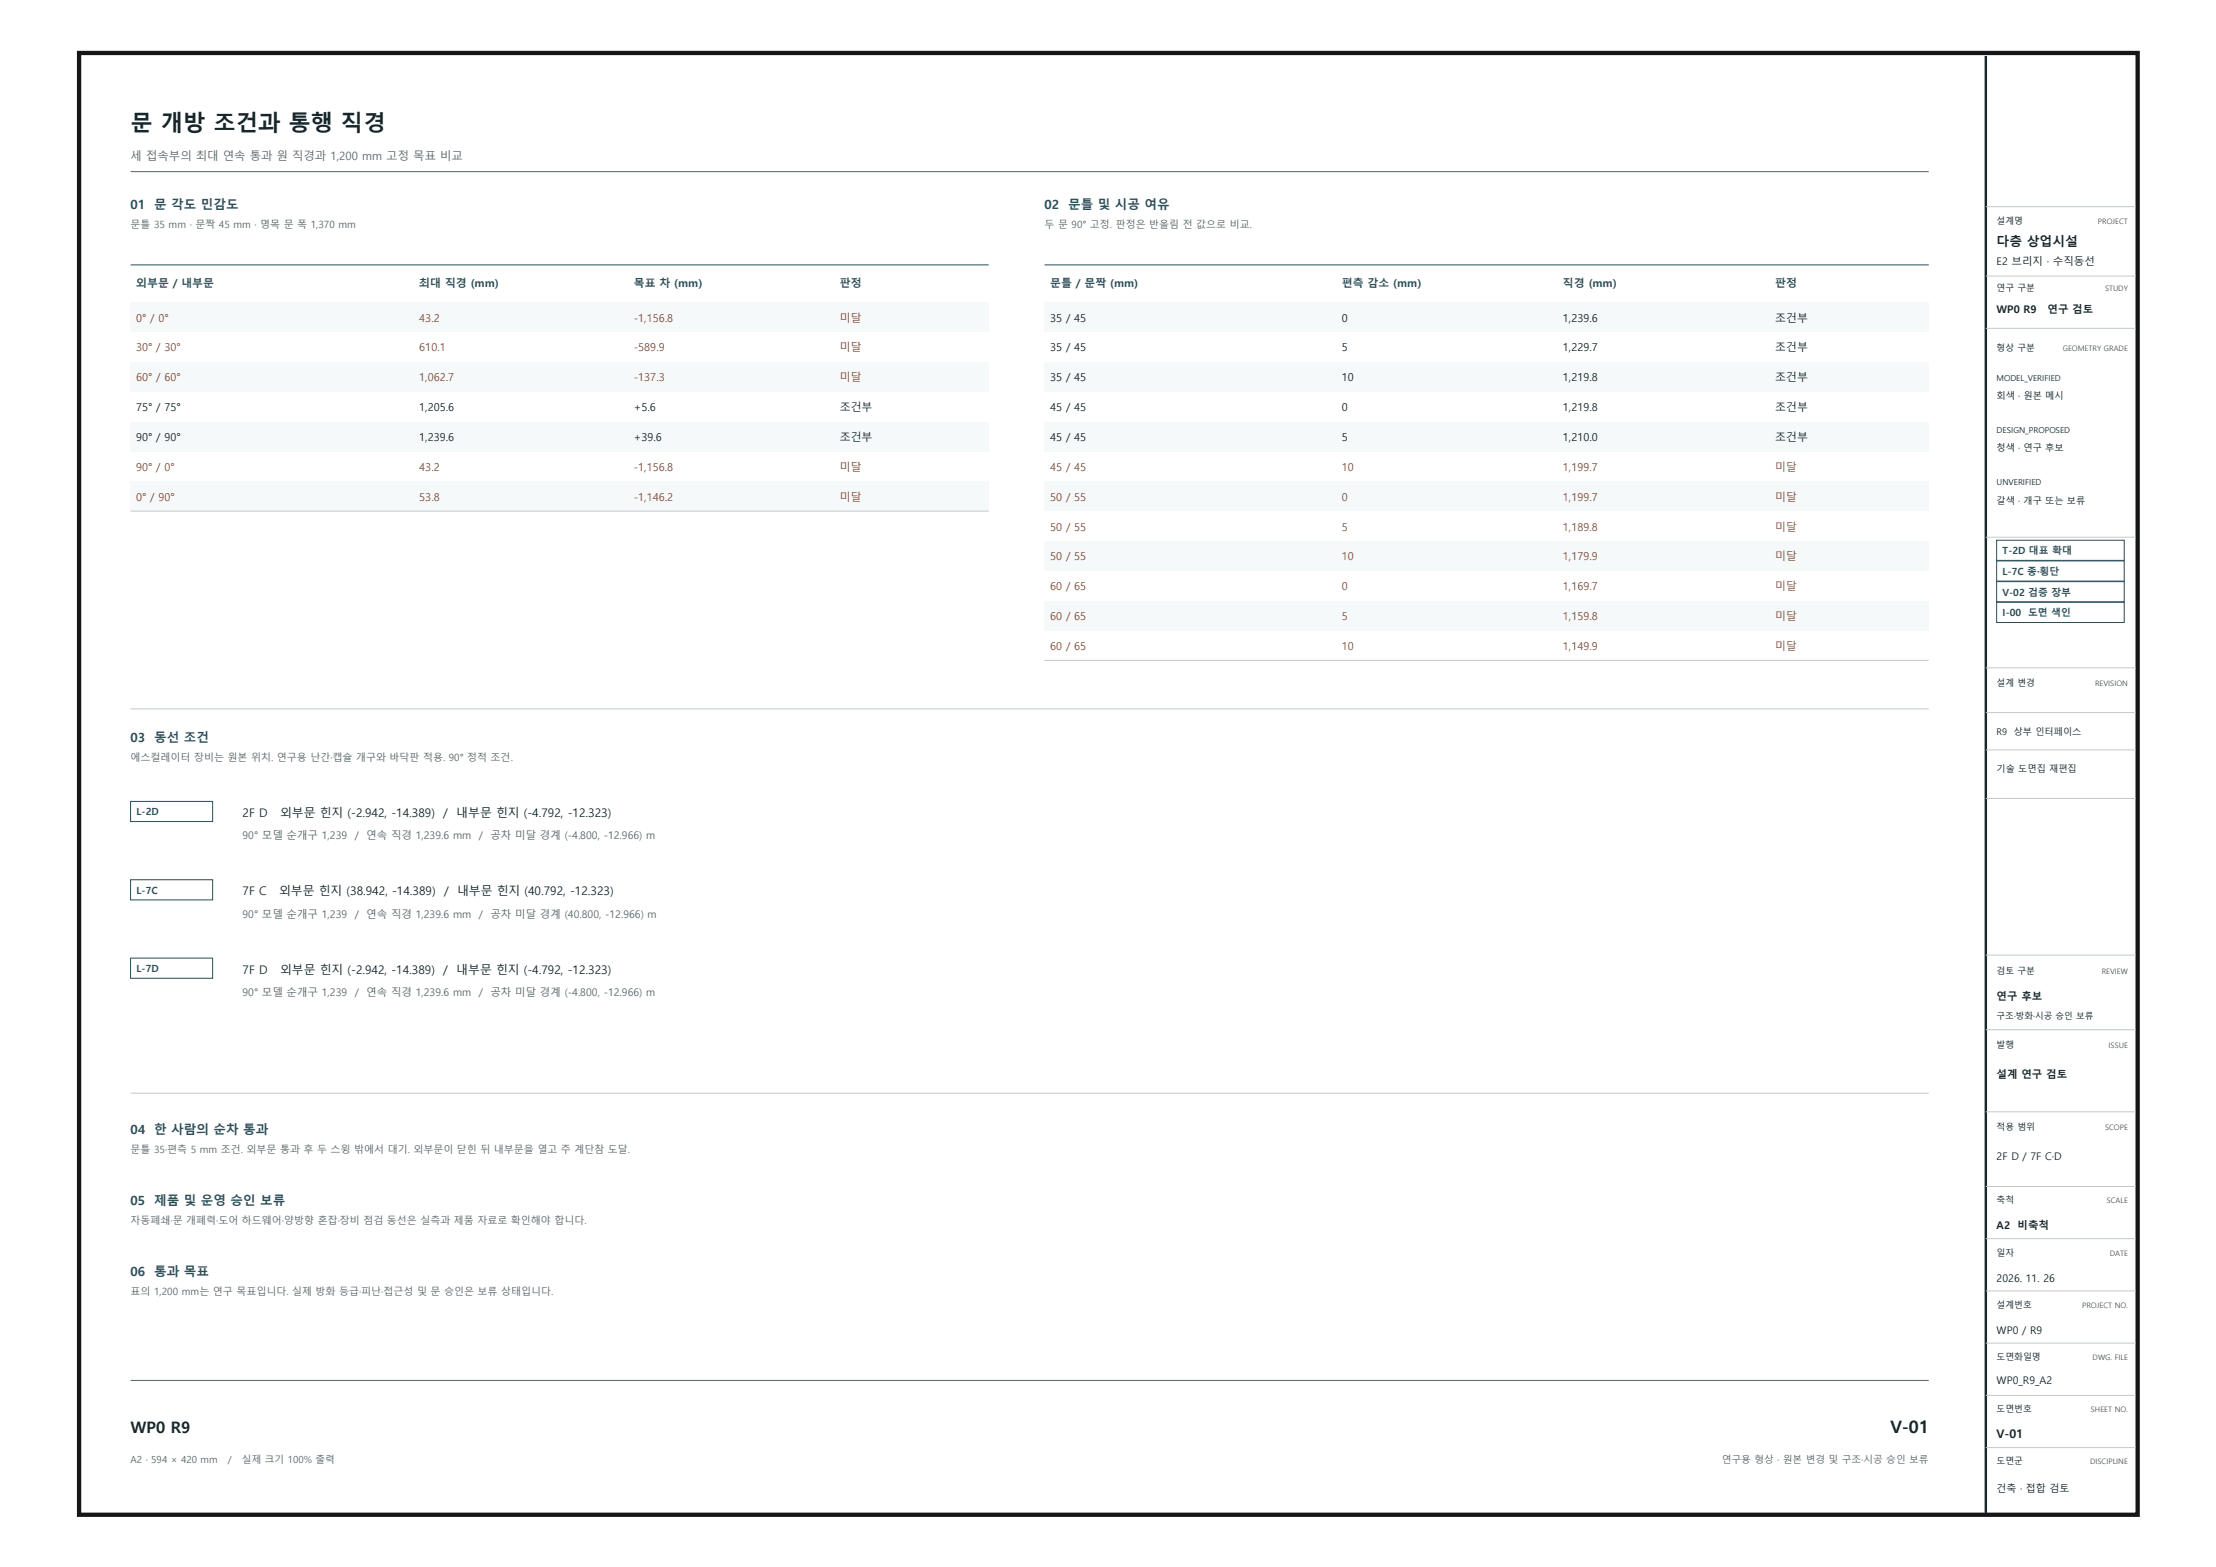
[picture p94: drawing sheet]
<svg xmlns="http://www.w3.org/2000/svg" width="594mm" height="420mm" viewBox="0 0 594 420" stroke-linecap="round" stroke-linejoin="round" font-family="sans-serif">
<defs><g id="words">
<text font-size="6" fill="#17262b" x="35" y="35">문 개방 조건과 통행 직경</text>
<text font-size="4.6" fill="#17262b" x="506.7" y="384">V-01</text>
<text font-size="4.2" fill="#17262b" x="35" y="384">WP0 R9</text>
<g font-size="3.4" fill="#264f5c">
<text x="35" y="56">01</text>
<text x="41.3" y="56">문 각도 민감도</text>
<text x="280" y="56">02</text>
<text x="286.3" y="56">문틀 및 시공 여유</text>
<text x="35" y="199">03</text>
<text x="41.3" y="199">동선 조건</text>
<text x="35" y="304">04</text>
<text x="41.3" y="304">한 사람의 순차 통과</text>
<text x="35" y="323">05</text>
<text x="41.3" y="323">제품 및 운영 승인 보류</text>
<text x="35" y="342">06</text>
<text x="41.3" y="342">통과 목표</text>
</g>
<text font-size="3.4" fill="#17262b" x="535.2" y="66">다층 상업시설</text>
<g font-size="3.2" fill="#17262b">
<text x="65" y="219">2F D</text>
<text x="75.1" y="219">외부문 힌지 (-2.942, -14.389)</text>
<text x="118.8" y="219">/ 내부문 힌지 (-4.792, -12.323)</text>
<text x="65" y="240">7F C</text>
<text x="74.8" y="240">외부문 힌지 (38.942, -14.389)</text>
<text x="119" y="240">/ 내부문 힌지 (40.792, -12.323)</text>
<text x="65" y="261">7F D</text>
<text x="75.1" y="261">외부문 힌지 (-2.942, -14.389)</text>
<text x="118.8" y="261">/ 내부문 힌지 (-4.792, -12.323)</text>
<text x="535.2" y="385.5">V-01</text>
</g>
<text font-size="3.1" fill="#5e696b" x="35" y="43">세 접속부의 최대 연속 통과 원 직경과 1,200 mm 고정 목표 비교</text>
<g font-size="2.9" fill="#264f5c">
<text x="36.5" y="77">외부문 / 내부문</text>
<text x="112.4" y="77">최대 직경 (mm)</text>
<text x="169.9" y="77">목표 차 (mm)</text>
<text x="225.1" y="77">판정</text>
<text x="281.5" y="77">문틀 / 문짝 (mm)</text>
<text x="359.7" y="77">편측 감소 (mm)</text>
<text x="419" y="77">직경 (mm)</text>
<text x="475.8" y="77">판정</text>
</g>
<g font-size="2.9" fill="#9c4729">
<text x="36.5" y="86.2">0° / 0°</text>
<text x="112.4" y="86.2">43.2</text>
<text x="169.9" y="86.2">-1,156.8</text>
<text x="225.1" y="86.2">미달</text>
<text x="36.5" y="94.2">30° / 30°</text>
<text x="112.4" y="94.2">610.1</text>
<text x="169.9" y="94.2">-589.9</text>
<text x="225.1" y="94.2">미달</text>
<text x="36.5" y="102.2">60° / 60°</text>
<text x="112.4" y="102.2">1,062.7</text>
<text x="169.9" y="102.2">-137.3</text>
<text x="225.1" y="102.2">미달</text>
<text x="36.5" y="126.2">90° / 0°</text>
<text x="112.4" y="126.2">43.2</text>
<text x="169.9" y="126.2">-1,156.8</text>
<text x="225.1" y="126.2">미달</text>
<text x="281.5" y="126.2">45 / 45</text>
<text x="359.7" y="126.2">10</text>
<text x="419" y="126.2">1,199.7</text>
<text x="475.8" y="126.2">미달</text>
<text x="36.5" y="134.2">0° / 90°</text>
<text x="112.4" y="134.2">53.8</text>
<text x="169.9" y="134.2">-1,146.2</text>
<text x="225.1" y="134.2">미달</text>
<text x="281.5" y="134.2">50 / 55</text>
<text x="359.7" y="134.2">0</text>
<text x="419" y="134.2">1,199.7</text>
<text x="475.8" y="134.2">미달</text>
<text x="281.5" y="142.2">50 / 55</text>
<text x="359.7" y="142.2">5</text>
<text x="419" y="142.2">1,189.8</text>
<text x="475.8" y="142.2">미달</text>
<text x="281.5" y="150.2">50 / 55</text>
<text x="359.7" y="150.2">10</text>
<text x="419" y="150.2">1,179.9</text>
<text x="475.8" y="150.2">미달</text>
<text x="281.5" y="158.2">60 / 65</text>
<text x="359.7" y="158.2">0</text>
<text x="419" y="158.2">1,169.7</text>
<text x="475.8" y="158.2">미달</text>
<text x="281.5" y="166.2">60 / 65</text>
<text x="359.7" y="166.2">5</text>
<text x="419" y="166.2">1,159.8</text>
<text x="475.8" y="166.2">미달</text>
<text x="281.5" y="174.2">60 / 65</text>
<text x="359.7" y="174.2">10</text>
<text x="419" y="174.2">1,149.9</text>
<text x="475.8" y="174.2">미달</text>
</g>
<g font-size="2.9" fill="#17262b">
<text x="281.5" y="86.2">35 / 45</text>
<text x="359.7" y="86.2">0</text>
<text x="419" y="86.2">1,239.6</text>
<text x="475.8" y="86.2">조건부</text>
<text x="281.5" y="94.2">35 / 45</text>
<text x="359.7" y="94.2">5</text>
<text x="419" y="94.2">1,229.7</text>
<text x="475.8" y="94.2">조건부</text>
<text x="281.5" y="102.2">35 / 45</text>
<text x="359.7" y="102.2">10</text>
<text x="419" y="102.2">1,219.8</text>
<text x="475.8" y="102.2">조건부</text>
<text x="36.5" y="110.2">75° / 75°</text>
<text x="112.4" y="110.2">1,205.6</text>
<text x="169.9" y="110.2">+5.6</text>
<text x="225.1" y="110.2">조건부</text>
<text x="281.5" y="110.2">45 / 45</text>
<text x="359.7" y="110.2">0</text>
<text x="419" y="110.2">1,219.8</text>
<text x="475.8" y="110.2">조건부</text>
<text x="36.5" y="118.2">90° / 90°</text>
<text x="112.4" y="118.2">1,239.6</text>
<text x="169.9" y="118.2">+39.6</text>
<text x="225.1" y="118.2">조건부</text>
<text x="281.5" y="118.2">45 / 45</text>
<text x="359.7" y="118.2">5</text>
<text x="419" y="118.2">1,210.0</text>
<text x="475.8" y="118.2">조건부</text>
</g>
<g font-size="2.8" fill="#17262b">
<text x="535.2" y="71">E2 브리지 · 수직동선</text>
<text x="535.2" y="84">WP0 R9</text>
<text x="548.9" y="84">연구 검토</text>
<text x="535.2" y="268">연구 후보</text>
<text x="535.2" y="289">설계 연구 검토</text>
<text x="535.2" y="311">2F D / 7F C·D</text>
<text x="535.2" y="329.5">A2</text>
<text x="540.8" y="329.5">비축척</text>
<text x="535.2" y="343.6">2026. 11. 26</text>
<text x="535.2" y="357.5">WP0 / R9</text>
<text x="535.2" y="371">WP0_R9_A2</text>
</g>
<g font-size="2.8" fill="#5e696b">
<text x="65" y="225">90° 모델 순개구 1,239</text>
<text x="95.1" y="225">/ 연속 직경 1,239.6 mm</text>
<text x="128.4" y="225">/ 공차 미달 경계 (-4.800, -12.966) m</text>
<text x="65" y="246">90° 모델 순개구 1,239</text>
<text x="95.1" y="246">/ 연속 직경 1,239.6 mm</text>
<text x="128.4" y="246">/ 공차 미달 경계 (40.800, -12.966) m</text>
<text x="65" y="267">90° 모델 순개구 1,239</text>
<text x="95.1" y="267">/ 연속 직경 1,239.6 mm</text>
<text x="128.4" y="267">/ 공차 미달 경계 (-4.800, -12.966) m</text>
</g>
<g font-size="2.7" fill="#5e696b">
<text x="35" y="61">문틀 35 mm · 문짝 45 mm · 명목 문 폭 1,370 mm</text>
<text x="280" y="61">두 문 90° 고정. 판정은 반올림 전 값으로 비교.</text>
<text x="35" y="204">에스컬레이터 장비는 원본 위치. 연구용 난간·캡슐 개구와 바닥판 적용. 90° 정적 조건.</text>
<text x="35" y="309">문틀 35·편측 5 mm 조건. 외부문 통과 후 두 스윙 밖에서 대기. 외부문이 닫힌 뒤 내부문을 열고 주 계단참 도달.</text>
<text x="35" y="328">자동폐쇄·문 개폐력·도어 하드웨어·양방향 혼잡·장비 점검 동선은 실측과 제품 자료로 확인해야 합니다.</text>
<text x="35" y="347">표의 1,200 mm는 연구 목표입니다. 실제 방화 등급·피난·접근성 및 문 승인은 보류 상태입니다.</text>
</g>
<text font-size="2.7" fill="#17262b" x="535.2" y="400">건축 · 접합 검토</text>
<g font-size="2.6" fill="#264f5c">
<text x="536.8" y="148.5">T-2D 대표 확대</text>
<text x="536.8" y="154.1">L-7C 종·횡단</text>
<text x="536.8" y="159.7">V-02 검증 장부</text>
<text x="536.8" y="165.2">I-00</text>
<text x="543.6" y="165.2">도면 색인</text>
<text x="36.6" y="218.6">L-2D</text>
<text x="36.6" y="239.5">L-7C</text>
<text x="36.6" y="260.5">L-7D</text>
</g>
<g font-size="2.6" fill="#5e696b">
<text x="35" y="392">A2 · 594 × 420 mm</text>
<text x="61.1" y="392">/</text>
<text x="64.9" y="392">실제 크기 100% 출력</text>
<text x="461.5" y="392">연구용 형상 · 원본 변경 및 구조·시공 승인 보류</text>
</g>
<g font-size="2.5" fill="#17262b">
<text x="535.2" y="107">회색 · 원본 메시</text>
<text x="535.2" y="121">청색 · 연구 후보</text>
<text x="535.2" y="135">갈색 · 개구 또는 보류</text>
<text x="535.2" y="197">R9</text>
<text x="539.8" y="197">상부 인터페이스</text>
<text x="535.2" y="207">기술 도면집 재편집</text>
</g>
<g font-size="2.4" fill="#17262b">
<text x="535.2" y="60">설계명</text>
<text x="535.2" y="78">연구 구분</text>
<text x="535.2" y="94">형상 구분</text>
<text x="535.2" y="184">설계 변경</text>
<text x="535.2" y="261">검토 구분</text>
<text x="535.2" y="281">발행</text>
<text x="535.2" y="303">적용 범위</text>
<text x="535.2" y="322.5">축척</text>
<text x="535.2" y="336.7">일자</text>
<text x="535.2" y="350.5">설계번호</text>
<text x="535.2" y="364.5">도면화일명</text>
<text x="535.2" y="378.5">도면번호</text>
<text x="535.2" y="392.5">도면군</text>
</g>
<text font-size="2.3" fill="#17262b" x="535.2" y="273">구조·방화·시공 승인 보류</text>
<g font-size="2.2" fill="#17262b">
<text x="535.2" y="102">MODEL_VERIFIED</text>
<text x="535.2" y="116">DESIGN_PROPOSED</text>
<text x="535.2" y="130">UNVERIFIED</text>
</g>
<g font-size="2" fill="#525457">
<text x="562.4" y="60">PROJECT</text>
<text x="564.2" y="78">STUDY</text>
<text x="552.9" y="94">GEOMETRY GRADE</text>
<text x="561.6" y="184">REVISION</text>
<text x="563.4" y="261">REVIEW</text>
<text x="565.2" y="281">ISSUE</text>
<text x="564.3" y="303">SCOPE</text>
<text x="564.7" y="322.5">SCALE</text>
<text x="565.5" y="336.7">DATE</text>
<text x="558.1" y="350.5">PROJECT NO.</text>
<text x="560.9" y="364.5">DWG. FILE</text>
<text x="560.5" y="378.5">SHEET NO.</text>
<text x="560.3" y="392.5">DISCIPLINE</text>
</g>
</g></defs>
<path d="M21.2 14.2h551.8v391.8h-551.8z" fill="none" stroke="#161616" stroke-width="1.2" stroke-linecap="butt"/>
<path d="M532.3 15v390.5" fill="none" stroke="#17262b" stroke-width=".65" stroke-linecap="butt"/>
<g fill="none" stroke="#c2c9c9" stroke-width=".27">
<path d="M532.3 55.4h40.2M532.3 74h40.2M532.3 88h40.2M532.3 144h40.2M532.3 179h40.2M532.3 191h40.2M532.3 201h40.2M532.3 214h40.2M532.3 256h40.2M532.3 276h40.2M532.3 298h40.2M532.3 318h40.2"/>
<path d="M532.3 332h40.2M532.3 346h40.2M532.3 360h40.2M532.3 374h40.2M532.3 388h40.2"/>
</g>
<path d="M35 46h482M35 370h482" fill="none" stroke="#5e696b" stroke-width=".28"/>
<g fill="#fff" stroke="#264f5c" stroke-width=".27">
<path d="M535.2 144.8h34.2v5.4h-34.2z"/>
<path d="M535.2 150.4h34.2v5.4h-34.2z"/>
<path d="M535.2 155.9h34.2v5.4h-34.2z"/>
<path d="M535.2 161.5h34.2v5.4h-34.2z"/>
</g>
<path d="M35 71h230" fill="none" stroke="#264f5c" stroke-width=".27"/>
<g fill="#f5f9f9">
<path d="M35 81h230v8h-230z"/>
<path d="M35 97h230v8h-230z"/>
<path d="M35 113h230v8h-230z"/>
<path d="M35 129h230v8h-230z"/>
</g>
<path d="M35 137h230" fill="none" stroke="#c2c9c9" stroke-width=".27"/>
<path d="M280 71h237" fill="none" stroke="#264f5c" stroke-width=".27"/>
<g fill="#f5f9f9">
<path d="M280 81h237v8h-237z"/>
<path d="M280 97h237v8h-237z"/>
<path d="M280 113h237v8h-237z"/>
<path d="M280 129h237v8h-237z"/>
<path d="M280 145h237v8h-237z"/>
<path d="M280 161h237v8h-237z"/>
</g>
<path d="M280 177h237M35 190h482" fill="none" stroke="#c2c9c9" stroke-width=".27"/>
<g fill="#fff" stroke="#264f5c" stroke-width=".27">
<path d="M35 214.8h22v5.4h-22z"/>
<path d="M35 235.8h22v5.4h-22z"/>
<path d="M35 256.8h22v5.4h-22z"/>
</g>
<path d="M35 293h482" fill="none" stroke="#c2c9c9" stroke-width=".27"/>
<use href="#words"/>
</svg>
